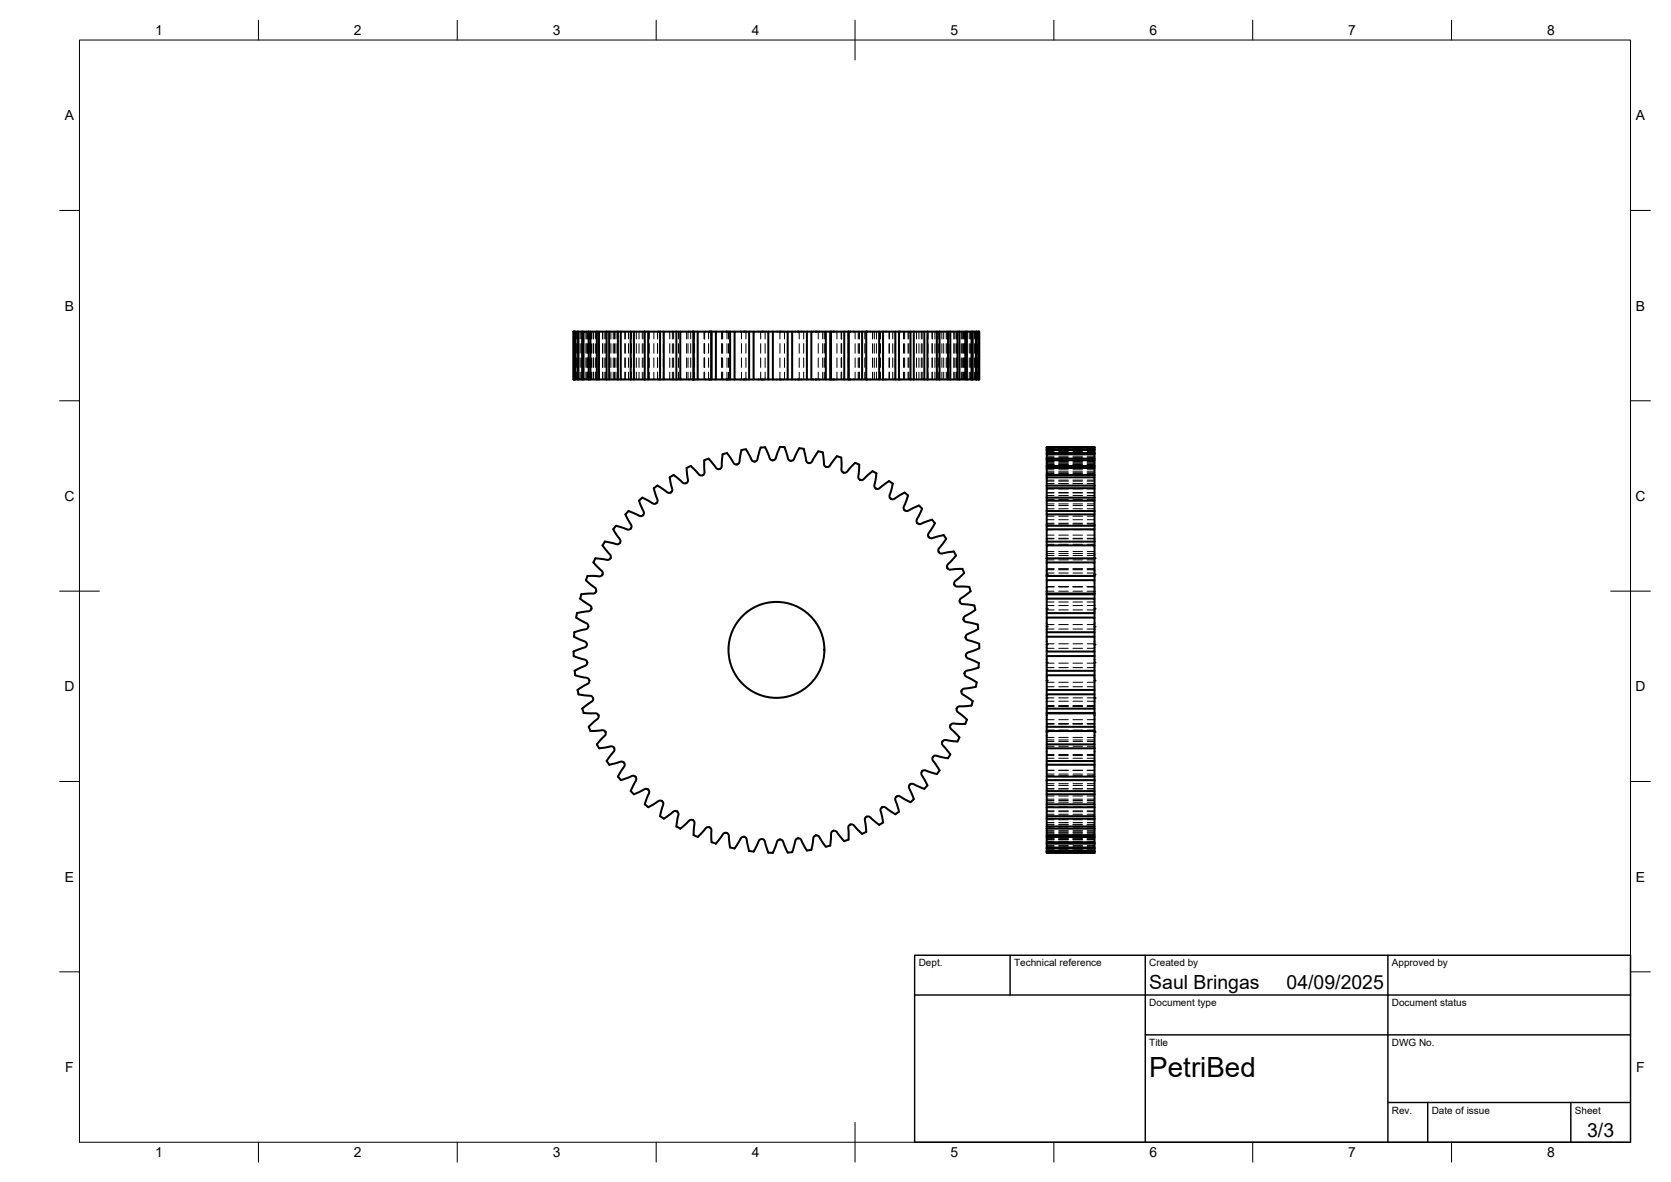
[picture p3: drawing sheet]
<svg xmlns="http://www.w3.org/2000/svg" width="420mm" height="297mm" viewBox="0 0 420 297" stroke-linecap="round" stroke-linejoin="round" font-family="sans-serif">
<defs><g id="words">
<text font-size="7" x="289" y="270.6">PetriBed</text>
<g font-size="4.9">
<text x="289" y="248.5">Saul Bringas</text>
<text x="323.5" y="248.5">04/09/2025</text>
<text x="399.1" y="285.7">3/3</text>
</g>
<g font-size="3.5">
<text x="39" y="8.8">1</text>
<text x="89" y="8.8">2</text>
<text x="139" y="8.8">3</text>
<text x="189" y="8.8">4</text>
<text x="239" y="8.8">5</text>
<text x="289" y="8.8">6</text>
<text x="339" y="8.8">7</text>
<text x="389" y="8.8">8</text>
<text x="16.3" y="30.2">A</text>
<text x="411.3" y="30.2">A</text>
<text x="16.3" y="78">B</text>
<text x="411.3" y="78">B</text>
<text x="16.2" y="125.9">C</text>
<text x="411.2" y="125.9">C</text>
<text x="16.2" y="173.7">D</text>
<text x="411.2" y="173.7">D</text>
<text x="16.3" y="221.6">E</text>
<text x="411.3" y="221.6">E</text>
<text x="16.4" y="269.4">F</text>
<text x="411.4" y="269.4">F</text>
<text x="39" y="290.8">1</text>
<text x="89" y="290.8">2</text>
<text x="139" y="290.8">3</text>
<text x="189" y="290.8">4</text>
<text x="239" y="290.8">5</text>
<text x="289" y="290.8">6</text>
<text x="339" y="290.8">7</text>
<text x="389" y="290.8">8</text>
</g>
<g font-size="2.5">
<text x="231" y="242.9">Dept.</text>
<text x="255" y="242.9">Technical reference</text>
<text x="289" y="242.9">Created by</text>
<text x="350" y="242.9">Approved by</text>
<text x="289" y="252.8">Document type</text>
<text x="350" y="252.8">Document status</text>
<text x="289" y="262.9">Title</text>
<text x="350" y="262.9">DWG No.</text>
<text x="350" y="279.9">Rev.</text>
<text x="360" y="279.9">Date of issue</text>
<text x="396" y="279.9">Sheet</text>
</g>
</g></defs>
<!-- layer: Visible -->
<g fill="none" stroke="#000" stroke-width=".51">
<path d="M144.2 83.3h.1M144.2 95.4h.1M144.2 83.3v12.1M144.5 83.3h-.3v12.1h.3M144.5 83.3h.1M144.5 95.4h.1M144.5 83.3v12.1M145.2 83.3h-.6v12.1h.6M145.2 83.3h1.2M145.2 83.3v12.1h.2M145.4 83.3v12.1h1M146.4 83.3v12.1"/>
<path d="M146.4 83.3h.3M146.4 95.4h.3M148 83.3h-1.3v12.1h1.3M148 83.3v12.1M148 83.3h.5M148 95.4h.5M150.1 83.3h-1.6v12.1h1.6M150.1 83.3v12.1M150.1 83.3h.5M150.1 95.4h.5M152.5 83.3h-1.9v12.1h1.9M152.5 83.3v12.1"/>
<path d="M152.5 83.3h.7M152.5 95.4h.7M155.4 83.3h-2.2v12.1h2.2M155.4 83.3v12.1M155.4 83.3h.7M155.4 95.4h.7M158.6 83.3h-2.5v12.1h2.5M158.6 83.3h.8M158.6 95.4h.8M158.6 83.3v12.1M162.1 83.3v12.1M163 83.3h-3.6v12.1h3.6"/>
<path d="M166 83.3h-3v12.1h3M166 83.3h.9M166 95.4h.9M166 83.3v12.1M170.1 83.3h-3.2v12.1h3.2M170.1 83.3h.9M170.1 95.4h.9M170.1 83.3v12.1M174.4 83.3v12.1zM175.4 83.3h-4.4v12.1h4.4M178.8 83.3h-3.4v12.1h3.4M178.8 83.3v12.1"/>
<path d="M178.9 83.3h1.1M178.9 95.4h1.1M180 83.3h3.6v12.1h-3.6zM183.6 83.3h1.1M183.6 95.4h1.1M184.7 83.3h3.7v12.1h-3.7zM188.4 83.3h1.1M188.4 95.4h1.1M189.5 83.3h3.7v12.1h-3.7zM193.2 83.3h1.1M193.2 95.4h1.1M194.3 83.3h3.8v12.1h-3.8z"/>
<path d="M198.1 83.3h1.1M198.1 95.4h1.1M199.2 83.3h3.7v12.1h-3.7zM202.9 83.3h1.1M202.9 95.4h1.1M204 83.3h3.6v12.1h-3.6zM207.6 83.3h1.1M207.6 95.4h1.1M209 83.3h3.3v12.1h-3.3M209 83.3h-.3v12.1h.3M209 83.3v12.1M212.3 83.3h1.1"/>
<path d="M212.3 95.4h1.1M213.4 83.3h.4M213.4 95.4h.4M213.4 83.3v12.1M213.8 83.3h.1M213.8 95.4h.1M213.8 83.3h3v12.1h-3M216.8 83.3h4.3v12.1h-3.3v-12.1M216.8 95.4h1M221.1 83.3h.9M221.1 95.4h.9M222 83.3h3.1v12.1h-3.1"/>
<path d="M222 83.3v12.1M225.1 83.3h.9M225.1 95.4h.9M226 83.3h2.9v12.1h-2.9M226 83.3v12.1M228.9 83.3h.9M228.9 95.4h.9M229.8 83.3h2.6v12.1h-2.6M229.8 83.3v12.1M232.4 83.3h.8M232.4 95.4h.8M233.2 83.3h2.4v12.1h-2.4"/>
<path d="M233.2 83.3v12.1M235.6 83.3h.6M235.6 95.4h.6M236.2 83.3h2.2v12.1h-2.2M236.2 83.3v12.1M238.4 83.3h.6M238.4 95.4h.6M239 83.3h1.7v12.1h-1.7M239 83.3v12.1M240.7 83.3h.5M240.7 95.4h.5M241.2 83.3h1.5v12.1h-1.5"/>
<path d="M241.2 83.3v12.1M242.7 83.3h.4M242.7 95.4h.4M243.1 83.3h1.2v12.1h-1.2M243.1 83.3v12.1M244.3 83.3h.3M244.3 95.4h.3M244.6 83.3h.8v12.1h-.8M244.6 83.3v12.1M245.4 83.3h.2M245.4 95.4h.2M245.6 83.3h.4v12.1h-.4"/>
<path d="M245.6 83.3v12.1M246 83.3h.1M246 95.4h.1M246.1 83.3v12.1M169.4 119.4l-1 .6 .4 2.1a1.29 1.29 0 0 1 .1 1.5l-.4 .3a1.3 1.3 0 0 1-1.3-.7l-1.9-1.2-.4 .3-.5 .4 .6 2.1a1.26 1.26 0 0 1 .2 1.4l-.1 .2M172.6 117.6l.2 2.2a1.32 1.32 0 0 1 0 1.4l-.5 .3-.5-.1-2.4-2M172.7 117.6l1-.5 2.2 2.3 .8 .1M176.7 119.4h.1M180.9 117.9h-.2a1.3 1.3 0 0 1-1.1-.9l-1.4-1.7-.6 .1-.5 .3v2.2a1.3 1.3 0 0 1-.2 1.4l-.2 .1M180.9 117.9h.1M181.7 114.2l-.2 2.2a1.35 1.35 0 0 1-.3 1.4l-.3 .1M181.7 114.1l1.1-.2 1.3 1.8a1.31 1.31 0 0 0 1 1h.2"/>
<path d="M185.3 116.7h.1M189.8 116l-.7-.3-1.5-2.8-1.2 .2-.4 2.2a1.27 1.27 0 0 1-.5 1.3l-.2 .1M189.8 116h.1M192.4 112.4l.9 2a1.34 1.34 0 0 0 .8 1.3h.2M192.4 112.4l-1.1 .1-.7 2.1a1.3 1.3 0 0 1-.6 1.3l-.2 .1M194.3 115.7h.1M197.3 112.4l.7 2.1a1.31 1.31 0 0 0 .6 1.3h.3M197.3 112.4l-1.2-.1-.8 2.1a1.25 1.25 0 0 1-.7 1.2l-.3 .1M202.1 112.8l.5 2.2a1.3 1.3 0 0 0 .5 1.3l.2 .1M202.1 112.8l-1.1-.1-1.5 2.8-.7 .3M203.4 116.4h.1M205.7 113.4l-1.2 1.9a1.33 1.33 0 0 1-.9 1.1h-.3"/>
<path d="M205.8 113.4l1.1 .3 .3 3.2 .6 .5M207.8 117.3h.1M211.5 115l.1 2.2a1.32 1.32 0 0 0 .3 1.4l.2 .2M211.5 115l-1.1-.4-1.3 1.8a1.34 1.34 0 0 1-1.1 1h-.2M212.1 118.7h.1M216 116.8l-.1 2.2a1.38 1.38 0 0 0 .1 1.4l.2 .2M216.1 116.8l-1.1-.5-1.5 1.6a1.33 1.33 0 0 1-1.2 .9h-.2M220.4 119l-.6 3.1 .4 .7M220.4 119l-1-.6-1.7 1.5a1.34 1.34 0 0 1-1.2 .8l-.2-.1M263.2 112.4h12M263.2 112.9v-.4h12v.4M263.2 113.9v-.8h12v.8"/>
<path d="M263.2 115.3v-1.1h12v1.1M263.2 117.1v-1.4h12v1.4M263.2 119.4v-1.8h12v1.8M263.2 112.4v.1M263.2 112.9v.2M263.2 113.9v.3M263.2 115.3v.4M263.2 117.1v.5M263.2 119.4v.6M263.2 112.9h12M263.2 113.9h12M263.2 115.3h12"/>
<path d="M263.2 117.1h12M263.2 119.4h12M275.2 112.4v.1M275.2 112.9v.2M275.2 113.9v.3M275.2 115.3v.4M275.2 117.1v.5M275.2 119.4v.6M152.1 136.1l2.2 .4a1.29 1.29 0 0 0 1.4 .1l.2-.2M152.1 136.1l-.6 1 1.4 1.7a1.27 1.27 0 0 1 .7 1.2l-.1 .3M155.9 136.4h.1M158.6 132.8l-.2 .2a1.35 1.35 0 0 1-1.4-.2l-2.1-.7-.7 .9 1.2 1.9a1.37 1.37 0 0 1 .6 1.3l-.1 .2"/>
<path d="M158.6 132.8h.1M160.7 125.8l.8 2.1a1.38 1.38 0 0 1 .3 1.4l-.1 .2M161.5 125.1l2 1a1.31 1.31 0 0 0 1.3 .5l.3-.2M161.5 125l-.8 .8M161.7 129.5l-.2 .1a1.31 1.31 0 0 1-1.4-.3l-2.1-.9-.8 .9 1.1 1.9a1.34 1.34 0 0 1 .4 1.4l-.1 .2M161.7 129.5h.1M165.1 126.4h.1M168.7 123.7h.1M172.6 121.4h.1M216.3 120.6h.1M220.2 122.8l.3 .1a1.28 1.28 0 0 0 1.2-.7l1.8-1.3 .3 .2 .7 .4-.6 2.2a1.37 1.37 0 0 0-.1 1.4l.4 .3a1.33 1.33 0 0 0 1.3-.5l2-1.1 .4 .3 .4 .4-.7 2.1a1.32 1.32 0 0 0-.3 1.4l.1 .2M220.2 122.7h.1"/>
<path d="M224 125.3h.1M227.5 128.2h.1M230.6 131.5l.7 .2 3.1-1.1 .7 .9-1.2 1.9a1.3 1.3 0 0 0-.5 1.3l.1 .3M230.6 131.4h.1M231.9 127.9l-1 2a1.24 1.24 0 0 0-.3 1.6M231.9 127.8l-.8-.8-2.9 1.4-.7-.2M233.5 135l.2 .1a1.29 1.29 0 0 0 1.4-.1l2.2-.5 .3 .4 .3 .5-1.3 1.8a1.28 1.28 0 0 0-.7 1.3l.1 .2M233.5 134.9h.1M236 138.7l.2 .2a1.31 1.31 0 0 0 1.4 0l2.2-.3 .6 1-2.2 2.4v.7M236 138.7h.1M263.2 122v-2h12v2M263.2 125.1v-2.4h12v2.4"/>
<path d="M263.2 128.4v-2.6h12v2.6M263.2 132.1v-2.8h12v2.8M263.2 136.1v-3.1h12v3.1M263.2 122v.7M263.2 125.1v.7M263.2 128.4v.9M263.2 132.1v.9M263.2 136.1v1M263.2 122h12M263.2 125.1h12M263.2 128.4h12M263.2 132.1h12"/>
<path d="M263.2 136.1h12M275.2 122v.7M275.2 125.1v.7M275.2 128.4v.9M275.2 132.1v.9M275.2 136.1v1M144.4 158.9l-.1 1.1 2 .9a1.31 1.31 0 0 1 1.3 .8v.3M145.9 150.4l1.8 1.3a1.32 1.32 0 0 1 1 1l-.1 .5a1.35 1.35 0 0 1-1.4 .5l-2.1 .4-.2 1.1 1.9 1.1a1.31 1.31 0 0 1 1.1 .9v.2M146.2 149.3l-.3 1.1M147.9 157.4l-.1 .3a1.26 1.26 0 0 1-1.3 .6l-2.1 .6M147.9 157.4h.1M148.7 153h.1"/>
<path d="M149.7 140.3l-.5 1 2.1 2.1a.81 .81 0 0 1 .2 1 .81 .81 0 0 1-.8 .5l-3-.2-.4 1.1 1.7 1.5a1.27 1.27 0 0 1 .9 1v.3M149.9 148.6l-.1 .2a1.29 1.29 0 0 1-1.4 .3l-2.2 .3M149.9 148.6h.1M151.5 144.3v.1M153.5 140.3l-.2 .2a1.27 1.27 0 0 1-1.4 .1l-2.2-.3M153.5 140.3h.1M238.2 142.7l.1 .2a1.28 1.28 0 0 0 1.5 .2l2.2-.1M238.2 142.7h.1M239.9 146.9l.2 .2a1.33 1.33 0 0 0 1.4 .3l2.2 .1 .3 1.1M240 146.9h.1M241.3 151.2h.1M242 142.9l.4 1.1-2.3 2.1-.2 .8"/>
<path d="M242.3 155.6v.3a1.35 1.35 0 0 0 1.4 .5l2.1 .6 .1 .5 .1 .6-2 1a1.32 1.32 0 0 0-1.2 .8v.3M242.3 155.6h.1M244.1 148.6l-1.8 1.3a1.37 1.37 0 0 0-1 1.1l.1 .5 .4 .3 3.2 .4M245 152.2l.2 1.1-1.8 1.2a1.32 1.32 0 0 0-1.1 .9v.2M263.2 140.3v-3.2h12v3.2M263.2 144.7v-3.4h12v3.4M263.2 148.6v-2.8h12v2.8M263.2 144.7h12M263.2 150.4h12v3.7h-12zM263.2 148.6v.5M263.2 149.1v.3h12v-.3M263.2 155.2h12v3.7h-12z"/>
<path d="M263.2 140.3v1M263.2 144.7v1.1M263.2 148.6h.1M263.2 149.4v1M263.2 154.1v1.1M263.2 158.9v1.1M263.2 149.1h12M275.2 140.3h-12M275.2 148.6v.5M275.2 140.3v1M275.2 144.7v1.1M275.2 148.6h.1"/>
<path d="M275.2 149.4v1M275.2 154.1v1.1M275.2 158.9v1.1M144.2 164.9l2.1 .7a1.36 1.36 0 0 1 1.3 .7l.1 .2M144.5 168.6l.1 1.1 2.2 .5a1.35 1.35 0 0 1 1.3 .6l.1 .5a1.32 1.32 0 0 1-1.1 .9l-1.9 1.2 .2 1.1 3 .3a.8 .8 0 0 1 .7 .6 .8 .8 0 0 1-.3 .9l-2.4 1.8 .4 1.1M146.7 179.2l2.2 .1a1.33 1.33 0 0 1 1.5 .2l.1 .3M147.6 162l-.1 .2a1.37 1.37 0 0 1-1.2 .7l-2.1 .8 .1 1.2M147.6 162h.1M147.7 166.5l-.1 .3a1.32 1.32 0 0 1-1.1 .8l-2 1M147.7 166.5h.1M148.2 171h.1M149.1 175.4h.1"/>
<path d="M150.5 179.8l-.1 .7-2.4 2.1 .5 1.1 2.2-.1a1.28 1.28 0 0 1 1.4 .1l.2 .2M150.5 179.8h.1M240.5 178.1v.2a1.27 1.27 0 0 0 .9 1.1l1.7 1.5-.2 .5-.2 .5h-2.2a1.3 1.3 0 0 0-1.4 .2l-.1 .2M240.6 178h.1M241.7 173.7v.2a1.32 1.32 0 0 0 1.1 1l1.8 1.3-.3 1.1-2.2 .2a1.29 1.29 0 0 0-1.4 .3l-.2 .2M241.8 173.7h-.1M242.5 169.2v.3a1.31 1.31 0 0 0 1.1 .9l2 1.1-.1 .2-.1 .9-2.2 .4a1.35 1.35 0 0 0-1.4 .4l-.1 .3M242.5 169.2h.1M242.8 160.1h.1M242.8 160.2v.2a1.36 1.36 0 0 0 1.3 .7l2.1 .7v.8v.3l-2 .8a1.37 1.37 0 0 0-1.3 .7v.3M242.9 164.7v.2a1.31 1.31 0 0 0 1.2 .8l2 1-.1 1.1-2.1 .6a1.26 1.26 0 0 0-1.3 .6l-.1 .2M242.9 164.7h.1"/>
<path d="M263.2 179.3v.5M263.2 179.3h12M263.2 179.8v2.9h12v-2.9M263.2 160h12v3.7h-12zM263.2 164.9h12v3.7h-12zM263.2 163.7v1.2M263.2 168.6v1.1M263.2 173.4v1.1M263.2 178.1v1.1M263.2 179.8h.1M275.2 179.3v.5M275.2 173.4h-12v-3.7h12v8.4h-12v-3.6h12"/>
<path d="M275.2 163.7v1.2M275.2 168.6v1.1M275.2 178.1v1.1M275.2 179.8h.1M150.1 187l.5 1M150.6 188.1l2.2-.4a1.31 1.31 0 0 1 1.4 0l.3 .5a1.28 1.28 0 0 1-.7 1.2l-1.3 1.8M152.3 183.9l-.1 .8-2.1 2.4M152.3 183.9h.1M152.5 191.2l.7 1 2.1-.5a1.29 1.29 0 0 1 1.4-.2l.4 .4a1.3 1.3 0 0 1-.6 1.4l-1.1 1.9 .7 .8 3-1 .7 .2M154.4 187.9h.1M156.9 191.7h.1M159.8 195.2l.1 .2a1.33 1.33 0 0 1-.4 1.4l-.9 2 .8 .8 2.9-1.4 .7 .2"/>
<path d="M159.8 195.2h.1M163 198.4h.1M163 198.4l.2 .2a1.32 1.32 0 0 1-.3 1.4l-.8 2.1M228.7 197.2l-.1 .2a1.38 1.38 0 0 0 .3 1.4l.9 2-.9 .8-1.9-1a1.31 1.31 0 0 0-1.4-.5l-.4 .3a1.26 1.26 0 0 0 .2 1.4l.6 2.2-.9 .6M228.8 197.2l.2-.2a1.31 1.31 0 0 1 1.4 .4l2 .8M228.8 197.2h.1M231.8 193.9l-.1 .2a1.34 1.34 0 0 0 .5 1.3l1 2-.8 .8M231.8 193.8h.1M231.8 193.8l.2-.1a1.35 1.35 0 0 1 1.4 .2l2.2 .6M234.6 190.2l-.2 .3a1.37 1.37 0 0 0 .7 1.3l1.1 1.8-.6 .9M234.6 190.2h.1M236.9 186.4v.2a1.27 1.27 0 0 0 .7 1.2l1.4 1.8-.6 1-2.2-.5a1.29 1.29 0 0 0-1.5-.1l-.1 .2"/>
<path d="M237 186.4h-.1M239 182.3v.7l2.2 2.3-.5 1-2.2-.2a1.27 1.27 0 0 0-1.4 .1l-.2 .2M239 182.3h-.1M263.2 183.7v3.4h12v-3.4M263.2 183.7h12M263.2 188.1v3.1h12v-3.1M263.2 192.2v3h12v-3M263.2 195.2v3.6h12v-3.6M263.2 199.6v2.5h12v-2.5M263.2 188.1h12M263.2 192.2h12M263.2 196.1h12"/>
<path d="M263.2 199.6h12M263.2 182.7v1M263.2 187.1v1M263.2 191.2v1M263.2 198.8v.8M275.2 182.7v1M275.2 187.1v1M275.2 191.2v1M275.2 198.8v.8M162.1 202.1l.9 .8 1.9-1.2a1.33 1.33 0 0 1 1.3-.5l.5 .3a1.37 1.37 0 0 1-.2 1.5l-.5 2.1 .9 .6 1.8-1.2a1.28 1.28 0 0 1 1.3-.7l.2 .1M166.5 201.3h.1M170.2 203.9l.4 .6-.5 3.2 .9 .5 1.7-1.4a1.34 1.34 0 0 1 1.2-.8l.3 .1"/>
<path d="M170.2 203.9h.1M174.2 206.1h.1M174.2 206.1l.2 .1a1.38 1.38 0 0 1 .1 1.5l-.1 2.2M178.4 207.9l-.3-.1a1.33 1.33 0 0 0-1.1 .9l-1.6 1.6-1-.4M178.4 207.9l.2 .1a1.32 1.32 0 0 1 .2 1.4l.1 2.3 1.1 .3M178.4 207.9h.1M180 212l1.4-1.7a1.34 1.34 0 0 1 1-1l.5 .1 .3 .4 .4 3.2M182.7 209.3h.1M187.1 210.3h-.3a1.33 1.33 0 0 0-.9 1.1l-1.2 1.8-1.1-.2M187.1 210.3l.2 .1a1.3 1.3 0 0 1 .6 1.3l.5 2.2 1.1 .1M187.1 210.3h.1M191.6 210.8l-.7 .3-1.4 2.9"/>
<path d="M191.6 210.8l.3 .1a1.31 1.31 0 0 1 .6 1.3l.7 2.1M191.6 210.8h.1M193.2 214.3h1.1M196.1 211h-.2a1.25 1.25 0 0 0-.7 1.2l-.9 2.1M196.1 211h.1M200.7 210.7h-.3a1.3 1.3 0 0 0-.6 1.3l-.6 2.2h-1.1l-1-2a1.34 1.34 0 0 0-.7-1.2h-.3M200.7 210.7h.1M205.1 209.9l-.2 .1a1.27 1.27 0 0 0-.5 1.4l-.4 2.2-1.1 .1-1.5-2.8-.7-.2M205.1 209.9h.1M209.5 208.8l-.2 .1a1.35 1.35 0 0 0-.3 1.4l-.3 2.2-.5 .1-.6 .2-1.2-1.8a1.31 1.31 0 0 0-1-1.1h-.3M209.5 208.8h.3a1.3 1.3 0 0 1 1 .9l1.5 1.7 1.1-.4M209.5 208.8h.1"/>
<path d="M213.8 207.2l-.2 .2a1.3 1.3 0 0 0-.2 1.4v2.2M213.8 207.2l.7 .1 2.3 2.3M213.8 207.2h.1M217.9 205.3l-.2 .1a1.32 1.32 0 0 0-.1 1.4l.2 2.2-1 .5M217.9 205.3h.1M221.7 202.9l-.1 .2a1.29 1.29 0 0 0 0 1.4l.4 2.2-.9 .6-2.5-2.1-.7 .1M221.7 202.9l.3-.1a1.3 1.3 0 0 1 1.3 .6l1.8 1.2M221.8 202.9h.1M225.4 200.2h.1M263.2 202.9v2.2h12v-2.2M263.2 205.7v2h12v-2M263.2 208.2v1.7h12v-1.7"/>
<path d="M263.2 210.3v1.4h12v-1.4M263.2 212v1h12v-1M263.2 213.2v.7h12v-.7M263.2 214v.3h12v-.3M263.2 202.1v.8M263.2 205.1v.6M263.2 207.7v.5M263.2 209.9v.4M263.2 211.7v.3M263.2 213v.2M263.2 213.9v.1M263.2 214.3h.1"/>
<path d="M263.2 202.9h12M263.2 205.7h12M263.2 208.2h12M263.2 210.3h12M263.2 212h12M263.2 213.2h12M263.2 214h12M263.2 214.3h12M275.2 202.1v.8M275.2 205.1v.6M275.2 207.7v.5M275.2 209.9v.4"/>
<path d="M275.2 211.7v.3M275.2 213v.2M275.2 213.9v.1M275.2 214.3h.1"/>
<circle cx="195.2" cy="163.3" r="12.1"/>
</g>
<!-- layer: Hidden -->
<g fill="none" stroke="#000" stroke-width=".25">
<path d="M144.3 83.3v1.9M144.3 86.4v2.4M144.3 89.9v2.4M144.3 93.5v1.9M144.4 83.3v1.9M144.4 86.4v2.4M144.4 89.9v2.4M144.4 93.5v1.9M144.9 83.3v1.9M144.9 86.4v2.4M144.9 89.9v2.4M144.9 93.5v1.9"/>
<path d="M145.1 83.3v1.9M145.1 86.4v2.4M145.1 89.9v2.4M145.1 93.5v1.9M145.9 83.3v1.9M145.9 86.4v2.4M145.9 89.9v2.4M145.9 93.5v1.9M146.2 83.3v1.9M146.2 86.4v2.4M146.2 89.9v2.4M146.2 93.5v1.9"/>
<path d="M147.3 83.3v1.9M147.3 86.4v2.4M147.3 89.9v2.4M147.3 93.5v1.9M147.6 83.3v1.9M147.6 86.4v2.4M147.6 89.9v2.4M147.6 93.5v1.9M147.7 83.3v1.9M147.7 86.4v2.4M147.7 89.9v2.4M147.7 93.5v1.9"/>
<path d="M147.9 83.3v1.9M147.9 86.4v2.4M147.9 89.9v2.4M147.9 93.5v1.9M148.2 83.3v1.9M148.2 86.4v2.4M148.2 89.9v2.4M148.2 93.5v1.9M148.7 83.3v1.9M148.7 86.4v2.4M148.7 89.9v2.4M148.7 93.5v1.9"/>
<path d="M149.2 83.3v1.9M149.2 86.4v2.4M149.2 89.9v2.4M149.2 93.5v1.9M149.7 83.3v1.9M149.7 86.4v2.4M149.7 89.9v2.4M149.7 93.5v1.9M149.9 83.3v1.9M149.9 86.4v2.4M149.9 89.9v2.4M149.9 93.5v1.9"/>
<path d="M150.5 83.3v1.9M150.5 86.4v2.4M150.5 89.9v2.4M150.5 93.5v1.9M151.5 83.3v1.9M151.5 86.4v2.4M151.5 89.9v2.4M151.5 93.5v1.9M151.6 83.3v1.9M151.6 86.4v2.4M151.6 89.9v2.4M151.6 93.5v1.9"/>
<path d="M152.1 83.3v1.9M152.1 86.4v2.4M152.1 89.9v2.4M152.1 93.5v1.9M152.3 83.3v1.9M152.3 86.4v2.4M152.3 89.9v2.4M152.3 93.5v1.9M153.6 83.3v1.9M153.6 86.4v2.4M153.6 89.9v2.4M153.6 93.5v1.9"/>
<path d="M154.2 83.3v1.9M154.2 86.4v2.4M154.2 89.9v2.4M154.2 93.5v1.9M154.5 83.3v1.9M154.5 86.4v2.4M154.5 89.9v2.4M154.5 93.5v1.9M154.9 83.3v1.9M154.9 86.4v2.4M154.9 89.9v2.4M154.9 93.5v1.9"/>
<path d="M156 83.3v1.9M156 86.4v2.4M156 89.9v2.4M156 93.5v1.9M157.1 83.3v1.9M157.1 86.4v2.4M157.1 89.9v2.4M157.1 93.5v1.9M157.2 83.3v1.9M157.2 86.4v2.4M157.2 89.9v2.4M157.2 93.5v1.9"/>
<path d="M158 83.3v1.9M158 86.4v2.4M158 89.9v2.4M158 93.5v1.9M158.8 83.3v1.9M158.8 86.4v2.4M158.8 89.9v2.4M158.8 93.5v1.9M160 83.3v1.9M160 86.4v2.4M160 89.9v2.4M160 93.5v1.9"/>
<path d="M160.7 83.3v1.9M160.7 86.4v2.4M160.7 89.9v2.4M160.7 93.5v1.9M161.5 83.3v1.9M161.5 86.4v2.4M161.5 89.9v2.4M161.5 93.5v1.9M161.9 83.3v1.9M161.9 86.4v2.4M161.9 89.9v2.4M161.9 93.5v1.9"/>
<path d="M163.3 83.3v1.9M163.3 86.4v2.4M163.3 89.9v2.4M163.3 93.5v1.9M164.4 83.3v1.9M164.4 86.4v2.4M164.4 89.9v2.4M164.4 93.5v1.9M165.3 83.3v1.9M165.3 86.4v2.4M165.3 89.9v2.4M165.3 93.5v1.9"/>
<path d="M166.8 83.3v1.9M166.8 86.4v2.4M166.8 89.9v2.4M166.8 93.5v1.9M168.4 83.3v1.9M168.4 86.4v2.4M168.4 89.9v2.4M168.4 93.5v1.9M169.1 83.3v1.9M169.1 86.4v2.4M169.1 89.9v2.4M169.1 93.5v1.9"/>
<path d="M169.4 83.3v1.9M169.4 86.4v2.4M169.4 89.9v2.4M169.4 93.5v1.9M170.6 83.3v1.9M170.6 86.4v2.4M170.6 89.9v2.4M170.6 93.5v1.9M172.6 83.3v1.9M172.6 86.4v2.4M172.6 89.9v2.4M172.6 93.5v1.9"/>
<path d="M173 83.3v1.9M173 86.4v2.4M173 89.9v2.4M173 93.5v1.9M173.7 83.3v1.9M173.7 86.4v2.4M173.7 89.9v2.4M173.7 93.5v1.9M174.4 95.4h.1M174.6 83.3v1.9M174.6 86.4v2.4M174.6 89.9v2.4"/>
<path d="M174.6 93.5v1.9M177.1 83.3v1.9M177.1 86.4v2.4M177.1 89.9v2.4M177.1 93.5v1.9M177.2 83.3v1.9M177.2 86.4v2.4M177.2 89.9v2.4M177.2 93.5v1.9M178.2 83.3v1.9M178.2 86.4v2.4M178.2 89.9v2.4"/>
<path d="M178.2 93.5v1.9M178.9 83.3v1.9M178.9 86.4v2.4M178.9 89.9v2.4M178.9 93.5v1.9M181.5 83.3v1.9M181.5 86.4v2.4M181.5 89.9v2.4M181.5 93.5v1.9M181.7 83.3v1.9M181.7 86.4v2.4M181.7 89.9v2.4"/>
<path d="M181.7 93.5v1.9M182.8 83.3v1.9M182.8 86.4v2.4M182.8 89.9v2.4M182.8 93.5v1.9M183.2 83.3v1.9M183.2 86.4v2.4M183.2 89.9v2.4M183.2 93.5v1.9M186.4 83.3v1.9M186.4 86.4v2.4M186.4 89.9v2.4"/>
<path d="M186.4 93.5v1.9M187.6 83.3v1.9M187.6 86.4v2.4M187.6 89.9v2.4M187.6 93.5v1.9M191.3 83.3v1.9M191.3 86.4v2.4M191.3 89.9v2.4M191.3 93.5v1.9M192.4 83.3v1.9M192.4 86.4v2.4M192.4 89.9v2.4"/>
<path d="M192.4 93.5v1.9M196.1 83.3v1.9M196.1 86.4v2.4M196.1 89.9v2.4M196.1 93.5v1.9M197.3 83.3v1.9M197.3 86.4v2.4M197.3 89.9v2.4M197.3 93.5v1.9M201 83.3v1.9M201 86.4v2.4M201 89.9v2.4"/>
<path d="M201 93.5v1.9M202.1 83.3v1.9M202.1 86.4v2.4M202.1 89.9v2.4M202.1 93.5v1.9M205.7 83.3v1.9M205.7 86.4v2.4M205.7 89.9v2.4M205.7 93.5v1.9M206.9 83.3v1.9M206.9 86.4v2.4M206.9 89.9v2.4"/>
<path d="M206.9 93.5v1.9M207.3 83.3v1.9M207.3 86.4v2.4M207.3 89.9v2.4M207.3 93.5v1.9M209 83.3v1.9M209 86.4v2.4M209 89.9v2.4M209 93.5v1.9M210.4 83.3v1.9M210.4 86.4v2.4M210.4 89.9v2.4"/>
<path d="M210.4 93.5v1.9M211.5 83.3v1.9M211.5 86.4v2.4M211.5 89.9v2.4M211.5 93.5v1.9M211.6 83.3v1.9M211.6 86.4v2.4M211.6 89.9v2.4M211.6 93.5v1.9M213.3 83.3v1.9M213.3 86.4v2.4M213.3 89.9v2.4"/>
<path d="M213.3 93.5v1.9M215 83.3v1.9M215 86.4v2.4M215 89.9v2.4M215 93.5v1.9M215.8 83.3v1.9M215.8 86.4v2.4M215.8 89.9v2.4M215.8 93.5v1.9M216 83.3v1.9M216 86.4v2.4M216 89.9v2.4"/>
<path d="M216 93.5v1.9M217.4 83.3v1.9M217.4 86.4v2.4M217.4 89.9v2.4M217.4 93.5v1.9M219.4 83.3v1.9M219.4 86.4v2.4M219.4 89.9v2.4M219.4 93.5v1.9M219.8 83.3v1.9M219.8 86.4v2.4M219.8 89.9v2.4"/>
<path d="M219.8 93.5v1.9M220.4 83.3v1.9M220.4 86.4v2.4M220.4 89.9v2.4M220.4 93.5v1.9M221.4 83.3v1.9M221.4 86.4v2.4M221.4 89.9v2.4M221.4 93.5v1.9M223.5 83.3v1.9M223.5 86.4v2.4M223.5 89.9v2.4"/>
<path d="M223.5 93.5v1.9M223.6 83.3v1.9M223.6 86.4v2.4M223.6 89.9v2.4M223.6 93.5v1.9M224.5 83.3v1.9M224.5 86.4v2.4M224.5 89.9v2.4M224.5 93.5v1.9M225.1 83.3v1.9M225.1 86.4v2.4M225.1 89.9v2.4"/>
<path d="M225.1 93.5v1.9M227.2 83.3v1.9M227.2 86.4v2.4M227.2 89.9v2.4M227.2 93.5v1.9M227.5 83.3v1.9M227.5 86.4v2.4M227.5 89.9v2.4M227.5 93.5v1.9M228.3 83.3v1.9M228.3 86.4v2.4M228.3 89.9v2.4"/>
<path d="M228.3 93.5v1.9M228.5 83.3v1.9M228.5 86.4v2.4M228.5 89.9v2.4M228.5 93.5v1.9M230.4 83.3v1.9M230.4 86.4v2.4M230.4 89.9v2.4M230.4 93.5v1.9M231.1 83.3v1.9M231.1 86.4v2.4M231.1 89.9v2.4"/>
<path d="M231.1 93.5v1.9M231.6 83.3v1.9M231.6 86.4v2.4M231.6 89.9v2.4M231.6 93.5v1.9M231.9 83.3v1.9M231.9 86.4v2.4M231.9 89.9v2.4M231.9 93.5v1.9M233.3 83.3v1.9M233.3 86.4v2.4M233.3 89.9v2.4"/>
<path d="M233.3 93.5v1.9M234.4 83.3v1.9M234.4 86.4v2.4M234.4 89.9v2.4M234.4 93.5v1.9M235.1 83.3v1.9M235.1 86.4v2.4M235.1 89.9v2.4M235.1 93.5v1.9M235.9 83.3v1.9M235.9 86.4v2.4M235.9 89.9v2.4"/>
<path d="M235.9 93.5v1.9M236.8 83.3v1.9M236.8 86.4v2.4M236.8 89.9v2.4M236.8 93.5v1.9M237.3 83.3v1.9M237.3 86.4v2.4M237.3 89.9v2.4M237.3 93.5v1.9M237.9 83.3v1.9M237.9 86.4v2.4M237.9 89.9v2.4"/>
<path d="M237.9 93.5v1.9M238.1 83.3v1.9M238.1 86.4v2.4M238.1 89.9v2.4M238.1 93.5v1.9M238.9 83.3v1.9M238.9 86.4v2.4M238.9 89.9v2.4M238.9 93.5v1.9M239.8 83.3v1.9M239.8 86.4v2.4M239.8 89.9v2.4"/>
<path d="M239.8 93.5v1.9M239.9 83.3v1.9M239.9 86.4v2.4M239.9 89.9v2.4M239.9 93.5v1.9M240.4 83.3v1.9M240.4 86.4v2.4M240.4 89.9v2.4M240.4 93.5v1.9M240.5 83.3v1.9M240.5 86.4v2.4M240.5 89.9v2.4"/>
<path d="M240.5 93.5v1.9M241.3 83.3v1.9M241.3 86.4v2.4M241.3 89.9v2.4M241.3 93.5v1.9M241.7 83.3v1.9M241.7 86.4v2.4M241.7 89.9v2.4M241.7 93.5v1.9M242 83.3v1.9M242 86.4v2.4M242 89.9v2.4"/>
<path d="M242 93.5v1.9M242.3 83.3v1.9M242.3 86.4v2.4M242.3 89.9v2.4M242.3 93.5v1.9M242.4 83.3v1.9M242.4 86.4v2.4M242.4 89.9v2.4M242.4 93.5v1.9M242.5 83.3v1.9M242.5 86.4v2.4M242.5 89.9v2.4"/>
<path d="M242.5 93.5v1.9M242.8 83.3v1.9M242.8 86.4v2.4M242.8 89.9v2.4M242.8 93.5v1.9M242.9 83.3v1.9M242.9 86.4v2.4M242.9 89.9v2.4M242.9 93.5v1.9M243.7 83.3v1.9M243.7 86.4v2.4M243.7 89.9v2.4"/>
<path d="M243.7 93.5v1.9M244.1 83.3v1.9M244.1 86.4v2.4M244.1 89.9v2.4M244.1 93.5v1.9M245 83.3v1.9M245 86.4v2.4M245 89.9v2.4M245 93.5v1.9M245.2 83.3v1.9M245.2 86.4v2.4M245.2 89.9v2.4"/>
<path d="M245.2 93.5v1.9M245.8 83.3v1.9M245.8 86.4v2.4M245.8 89.9v2.4M245.8 93.5v1.9M246 83.3v1.9M246 86.4v2.4M246 89.9v2.4M246 93.5v1.9M246.2 83.3v1.9M246.2 86.4v2.4M246.2 89.9v2.4"/>
<path d="M246.2 93.5v1.9M263.2 118.4h1.8M263.2 119h1.8M263.2 116.3h1.8M263.2 116.8h1.8M263.2 114.6h1.8M263.2 115h1.8M263.2 113.4h1.8M263.2 113.7h1.8M263.2 112.7h1.8M263.2 112.8h1.8M263.2 112.4h1.8"/>
<path d="M263.2 118.8h1.8M263.2 117.4h1.8M263.2 116.4h1.8M263.2 115.8h1.8M263.2 115.7h1.8M263.2 116h1.8M263.2 116.7h1.8M263.2 117.9h1.8M263.2 119.5h1.8M266.2 118.4h2.4M266.2 119h2.4M266.2 116.3h2.4"/>
<path d="M266.2 116.8h2.4M266.2 114.6h2.4M266.2 115h2.4M266.2 113.4h2.4M266.2 113.7h2.4M266.2 112.7h2.4M266.2 112.8h2.4M266.2 112.4h2.4M266.2 118.8h2.4M266.2 117.4h2.4M266.2 116.4h2.4M266.2 115.8h2.4"/>
<path d="M266.2 115.7h2.4M266.2 116h2.4M266.2 116.7h2.4M266.2 117.9h2.4M266.2 119.5h2.4M269.8 118.4h2.4M269.8 119h2.4M269.8 116.3h2.4M269.8 116.8h2.4M269.8 114.6h2.4M269.8 115h2.4M269.8 113.4h2.4"/>
<path d="M269.8 113.7h2.4M269.8 112.7h2.4M269.8 112.8h2.4M269.8 112.4h2.4M269.8 118.8h2.4M269.8 117.4h2.4M269.8 116.4h2.4M269.8 115.8h2.4M269.8 115.7h2.4M269.8 116h2.4M269.8 116.7h2.4M269.8 117.9h2.4"/>
<path d="M269.8 119.5h2.4M273.4 118.4h1.8M273.4 119h1.8M273.4 116.3h1.8M273.4 116.8h1.8M273.4 114.6h1.8M273.4 115h1.8M273.4 113.4h1.8M273.4 113.7h1.8M273.4 112.7h1.8M273.4 112.8h1.8M273.4 112.4h1.8"/>
<path d="M273.4 118.8h1.8M273.4 117.4h1.8M273.4 116.4h1.8M273.4 115.8h1.8M273.4 115.7h1.8M273.4 116h1.8M273.4 116.7h1.8M273.4 117.9h1.8M273.4 119.5h1.8M263.2 138.6h1.8M263.2 139.6h1.8M263.2 134.5h1.8"/>
<path d="M263.2 135.4h1.8M263.2 130.6h1.8M263.2 131.5h1.8M263.2 127h1.8M263.2 127.9h1.8M263.2 123.8h1.8M263.2 124.5h1.8M263.2 120.9h1.8M263.2 121.5h1.8M263.2 139.1h1.8M263.2 135.3h1.8M263.2 131.7h1.8"/>
<path d="M263.2 128.4h1.8M263.2 125.5h1.8M263.2 122.9h1.8M263.2 120.7h1.8M263.2 123.9h1.8M263.2 126.6h1.8M263.2 129.7h1.8M263.2 133.1h1.8M263.2 136.8h1.8M266.2 138.6h2.4M266.2 139.6h2.4M266.2 134.5h2.4"/>
<path d="M266.2 135.4h2.4M266.2 130.6h2.4M266.2 131.5h2.4M266.2 127h2.4M266.2 127.9h2.4M266.2 123.8h2.4M266.2 124.5h2.4M266.2 120.9h2.4M266.2 121.5h2.4M266.2 139.1h2.4M266.2 135.3h2.4M266.2 131.7h2.4"/>
<path d="M266.2 128.4h2.4M266.2 125.5h2.4M266.2 122.9h2.4M266.2 120.7h2.4M266.2 123.9h2.4M266.2 126.6h2.4M266.2 129.7h2.4M266.2 133.1h2.4M266.2 136.8h2.4M269.8 138.6h2.4M269.8 139.6h2.4M269.8 134.5h2.4"/>
<path d="M269.8 135.4h2.4M269.8 130.6h2.4M269.8 131.5h2.4M269.8 127h2.4M269.8 127.9h2.4M269.8 123.8h2.4M269.8 124.5h2.4M269.8 120.9h2.4M269.8 121.5h2.4M269.8 139.1h2.4M269.8 135.3h2.4M269.8 131.7h2.4"/>
<path d="M269.8 128.4h2.4M269.8 125.5h2.4M269.8 122.9h2.4M269.8 120.7h2.4M269.8 123.9h2.4M269.8 126.6h2.4M269.8 129.7h2.4M269.8 133.1h2.4M269.8 136.8h2.4M273.4 138.6h1.8M273.4 139.6h1.8M273.4 134.5h1.8"/>
<path d="M273.4 135.4h1.8M273.4 130.6h1.8M273.4 131.5h1.8M273.4 127h1.8M273.4 127.9h1.8M273.4 123.8h1.8M273.4 124.5h1.8M273.4 120.9h1.8M273.4 121.5h1.8M273.4 139.1h1.8M273.4 135.3h1.8M273.4 131.7h1.8"/>
<path d="M273.4 128.4h1.8M273.4 125.5h1.8M273.4 122.9h1.8M273.4 120.7h1.8M273.4 123.9h1.8M273.4 126.6h1.8M273.4 129.7h1.8M273.4 133.1h1.8M273.4 136.8h1.8M263.2 157h1.8M263.2 158.1h1.8M263.2 152.2h1.8"/>
<path d="M263.2 153.3h1.8M263.2 147.5h1.8M263.2 148.6h1.8M263.2 142.9h1.8M263.2 144h1.8M263.2 147.4h1.8M263.2 143.2h1.8M263.2 140.7h1.8M263.2 144.9h1.8M263.2 149.2h1.8M263.2 151.3h1.8M266.2 157h2.4"/>
<path d="M266.2 158.1h2.4M266.2 152.2h2.4M266.2 153.3h2.4M266.2 147.5h2.4M266.2 148.6h2.4M266.2 142.9h2.4M266.2 144h2.4M266.2 147.4h2.4M266.2 143.2h2.4M266.2 140.7h2.4M266.2 144.9h2.4M266.2 149.2h2.4"/>
<path d="M266.2 151.3h2.4M269.8 157h2.4M269.8 158.1h2.4M269.8 152.2h2.4M269.8 153.3h2.4M269.8 147.5h2.4M269.8 148.6h2.4M269.8 142.9h2.4M269.8 144h2.4M269.8 147.4h2.4M269.8 143.2h2.4M269.8 140.7h2.4"/>
<path d="M269.8 144.9h2.4M269.8 149.2h2.4M269.8 151.3h2.4M273.4 157h1.8M273.4 158.1h1.8M273.4 152.2h1.8M273.4 153.3h1.8M273.4 147.5h1.8M273.4 148.6h1.8M273.4 142.9h1.8M273.4 144h1.8M273.4 147.4h1.8"/>
<path d="M273.4 143.2h1.8M273.4 140.7h1.8M273.4 144.9h1.8M273.4 149.2h1.8M273.4 151.3h1.8M263.2 176.2h1.8M263.2 177.3h1.8M263.2 171.5h1.8M263.2 172.6h1.8M263.2 166.7h1.8M263.2 167.8h1.8M263.2 161.8h1.8"/>
<path d="M263.2 162.9h1.8M263.2 179.2h1.8M263.2 177.5h1.8M263.2 175.4h1.8M266.2 176.2h2.4M266.2 177.3h2.4M266.2 171.5h2.4M266.2 172.6h2.4M266.2 166.7h2.4M266.2 167.8h2.4M266.2 161.8h2.4M266.2 162.9h2.4"/>
<path d="M266.2 179.2h2.4M266.2 177.5h2.4M266.2 175.4h2.4M269.8 176.2h2.4M269.8 177.3h2.4M269.8 171.5h2.4M269.8 172.6h2.4M269.8 166.7h2.4M269.8 167.8h2.4M269.8 161.8h2.4M269.8 162.9h2.4M269.8 179.2h2.4"/>
<path d="M269.8 177.5h2.4M269.8 175.4h2.4M273.4 176.2h1.8M273.4 177.3h1.8M273.4 171.5h1.8M273.4 172.6h1.8M273.4 166.7h1.8M273.4 167.8h1.8M273.4 161.8h1.8M273.4 162.9h1.8M273.4 179.2h1.8M273.4 177.5h1.8"/>
<path d="M273.4 175.4h1.8M263.2 197.4h1.8M263.2 198.2h1.8M263.2 193.6h1.8M263.2 194.5h1.8M263.2 189.6h1.8M263.2 190.5h1.8M263.2 185.3h1.8M263.2 186.3h1.8M263.2 180.9h1.8M263.2 181.9h1.8M263.2 183.5h1.8"/>
<path d="M263.2 187.5h1.8M263.2 191.4h1.8M263.2 195h1.8M263.2 196.9h1.8M263.2 189.9h1.8M263.2 186h1.8M263.2 181.8h1.8M266.2 197.4h2.4M266.2 198.2h2.4M266.2 193.6h2.4M266.2 194.5h2.4M266.2 189.6h2.4"/>
<path d="M266.2 190.5h2.4M266.2 185.3h2.4M266.2 186.3h2.4M266.2 180.9h2.4M266.2 181.9h2.4M266.2 183.5h2.4M266.2 187.5h2.4M266.2 191.4h2.4M266.2 195h2.4M266.2 196.9h2.4M266.2 189.9h2.4M266.2 186h2.4"/>
<path d="M266.2 181.8h2.4M269.8 197.4h2.4M269.8 198.2h2.4M269.8 193.6h2.4M269.8 194.5h2.4M269.8 189.6h2.4M269.8 190.5h2.4M269.8 185.3h2.4M269.8 186.3h2.4M269.8 180.9h2.4M269.8 181.9h2.4M269.8 183.5h2.4"/>
<path d="M269.8 187.5h2.4M269.8 191.4h2.4M269.8 195h2.4M269.8 196.9h2.4M269.8 189.9h2.4M269.8 186h2.4M269.8 181.8h2.4M273.4 197.4h1.8M273.4 198.2h1.8M273.4 193.6h1.8M273.4 194.5h1.8M273.4 189.6h1.8"/>
<path d="M273.4 190.5h1.8M273.4 185.3h1.8M273.4 186.3h1.8M273.4 180.9h1.8M273.4 181.9h1.8M273.4 183.5h1.8M273.4 187.5h1.8M273.4 191.4h1.8M273.4 195h1.8M273.4 196.9h1.8M273.4 189.9h1.8M273.4 186h1.8"/>
<path d="M273.4 181.8h1.8M263.2 214.2h1.8M263.2 214.3h1.8M263.2 213.6h1.8M263.2 213.7h1.8M263.2 212.5h1.8M263.2 212.8h1.8M263.2 211h1.8M263.2 211.4h1.8M263.2 209h1.8M263.2 209.6h1.8M263.2 206.7h1.8"/>
<path d="M263.2 207.3h1.8M263.2 204h1.8M263.2 204.6h1.8M263.2 200.8h1.8M263.2 201.6h1.8M263.2 201.2h1.8M263.2 203.8h1.8M263.2 206h1.8M263.2 207.8h1.8M263.2 209.3h1.8M263.2 210.3h1.8M263.2 210.8h1.8"/>
<path d="M263.2 210.7h1.8M263.2 209.9h1.8M263.2 208.8h1.8M263.2 207.1h1.8M263.2 205.2h1.8M263.2 202.8h1.8M263.2 200h1.8M266.2 214.2h2.4M266.2 214.3h2.4M266.2 213.6h2.4M266.2 213.7h2.4M266.2 212.5h2.4"/>
<path d="M266.2 212.8h2.4M266.2 211h2.4M266.2 211.4h2.4M266.2 209h2.4M266.2 209.6h2.4M266.2 206.7h2.4M266.2 207.3h2.4M266.2 204h2.4M266.2 204.6h2.4M266.2 200.8h2.4M266.2 201.6h2.4M266.2 201.2h2.4"/>
<path d="M266.2 203.8h2.4M266.2 206h2.4M266.2 207.8h2.4M266.2 209.3h2.4M266.2 210.3h2.4M266.2 210.8h2.4M266.2 210.7h2.4M266.2 209.9h2.4M266.2 208.8h2.4M266.2 207.1h2.4M266.2 205.2h2.4M266.2 202.8h2.4"/>
<path d="M266.2 200h2.4M269.8 214.2h2.4M269.8 214.3h2.4M269.8 213.6h2.4M269.8 213.7h2.4M269.8 212.5h2.4M269.8 212.8h2.4M269.8 211h2.4M269.8 211.4h2.4M269.8 209h2.4M269.8 209.6h2.4M269.8 206.7h2.4"/>
<path d="M269.8 207.3h2.4M269.8 204h2.4M269.8 204.6h2.4M269.8 200.8h2.4M269.8 201.6h2.4M269.8 201.2h2.4M269.8 203.8h2.4M269.8 206h2.4M269.8 207.8h2.4M269.8 209.3h2.4M269.8 210.3h2.4M269.8 210.8h2.4"/>
<path d="M269.8 210.7h2.4M269.8 209.9h2.4M269.8 208.8h2.4M269.8 207.1h2.4M269.8 205.2h2.4M269.8 202.8h2.4M269.8 200h2.4M273.4 214.2h1.8M273.4 214.3h1.8M273.4 213.6h1.8M273.4 213.7h1.8M273.4 212.5h1.8"/>
<path d="M273.4 212.8h1.8M273.4 211h1.8M273.4 211.4h1.8M273.4 209h1.8M273.4 209.6h1.8M273.4 206.7h1.8M273.4 207.3h1.8M273.4 204h1.8M273.4 204.6h1.8M273.4 200.8h1.8M273.4 201.6h1.8M273.4 201.2h1.8"/>
<path d="M273.4 203.8h1.8M273.4 206h1.8M273.4 207.8h1.8M273.4 209.3h1.8M273.4 210.3h1.8M273.4 210.8h1.8M273.4 210.7h1.8M273.4 209.9h1.8M273.4 208.8h1.8M273.4 207.1h1.8M273.4 205.2h1.8M273.4 202.8h1.8"/>
<path d="M273.4 200h1.8"/>
</g>
<!-- layer: Visible -->
<g fill="#000">
<circle cx="174.4" cy="95.4" r=".25"/>
<circle cx="178.4" cy="95.4" r=".25"/>
<circle cx="178.4" cy="83.3" r=".25"/>
<circle cx="182.7" cy="95.4" r=".25"/>
<circle cx="182.7" cy="83.3" r=".25"/>
<circle cx="187.1" cy="95.4" r=".25"/>
<circle cx="187.1" cy="83.3" r=".25"/>
<circle cx="191.6" cy="83.3" r=".25"/>
<circle cx="191.6" cy="95.4" r=".25"/>
<circle cx="196.1" cy="83.3" r=".25"/>
<circle cx="196.1" cy="95.4" r=".25"/>
<circle cx="200.7" cy="95.4" r=".25"/>
<circle cx="200.7" cy="83.3" r=".25"/>
<circle cx="205.1" cy="95.4" r=".25"/>
<circle cx="205.1" cy="83.3" r=".25"/>
<circle cx="209.5" cy="95.4" r=".25"/>
<circle cx="209.5" cy="83.3" r=".25"/>
<circle cx="217.9" cy="95.4" r=".25"/>
<circle cx="217.9" cy="83.3" r=".25"/>
<circle cx="263.2" cy="140.3" r=".25"/>
<circle cx="263.2" cy="157.4" r=".25"/>
<circle cx="263.2" cy="144.4" r=".25"/>
<circle cx="263.2" cy="153" r=".25"/>
<circle cx="275.2" cy="157.4" r=".25"/>
<circle cx="275.2" cy="144.4" r=".25"/>
<circle cx="275.2" cy="153" r=".25"/>
<circle cx="275.2" cy="140.3" r=".25"/>
<circle cx="263.2" cy="166.5" r=".25"/>
<circle cx="263.2" cy="175.4" r=".25"/>
<circle cx="263.2" cy="171" r=".25"/>
<circle cx="263.2" cy="162" r=".25"/>
<circle cx="275.2" cy="175.4" r=".25"/>
<circle cx="275.2" cy="171" r=".25"/>
<circle cx="275.2" cy="166.5" r=".25"/>
<circle cx="275.2" cy="162" r=".25"/>
<circle cx="263.2" cy="183.9" r=".25"/>
<circle cx="275.2" cy="183.9" r=".25"/>
</g>
<!-- layer: BORDER -->
<g fill="none" stroke="#000" stroke-width=".25">
<path d="M20 10.1h390v276.9h-390zM65 5.1v5M115 5.1v5M165 5.1v5M215 5.1v10M265 5.1v5M315 5.1v5M365 5.1v5M15 52.9h5M410 52.9h5M15 100.7h5M410 100.7h5"/>
<path d="M15 148.6h10M405 148.6h10M15 196.4h5M410 196.4h5M15 244.2h5M410 244.2h5M65 287v5M115 287v5M165 287v5M215 282.1v9.9M265 287v5M315 287v5"/>
<path d="M365 287v5"/>
</g>
<!-- layer: TITLEBLOCK -->
<path d="M230 240.1h180v46.9h-180zM230 250h180M254 240.1v9.9M288 240.1v46.9M349 240.1v46.9M288 260.1h122M349 277.1h61M359 277.1v9.9M395 277.1v9.9" fill="none" stroke="#000" stroke-width=".36"/>
<use href="#words"/>
</svg>
